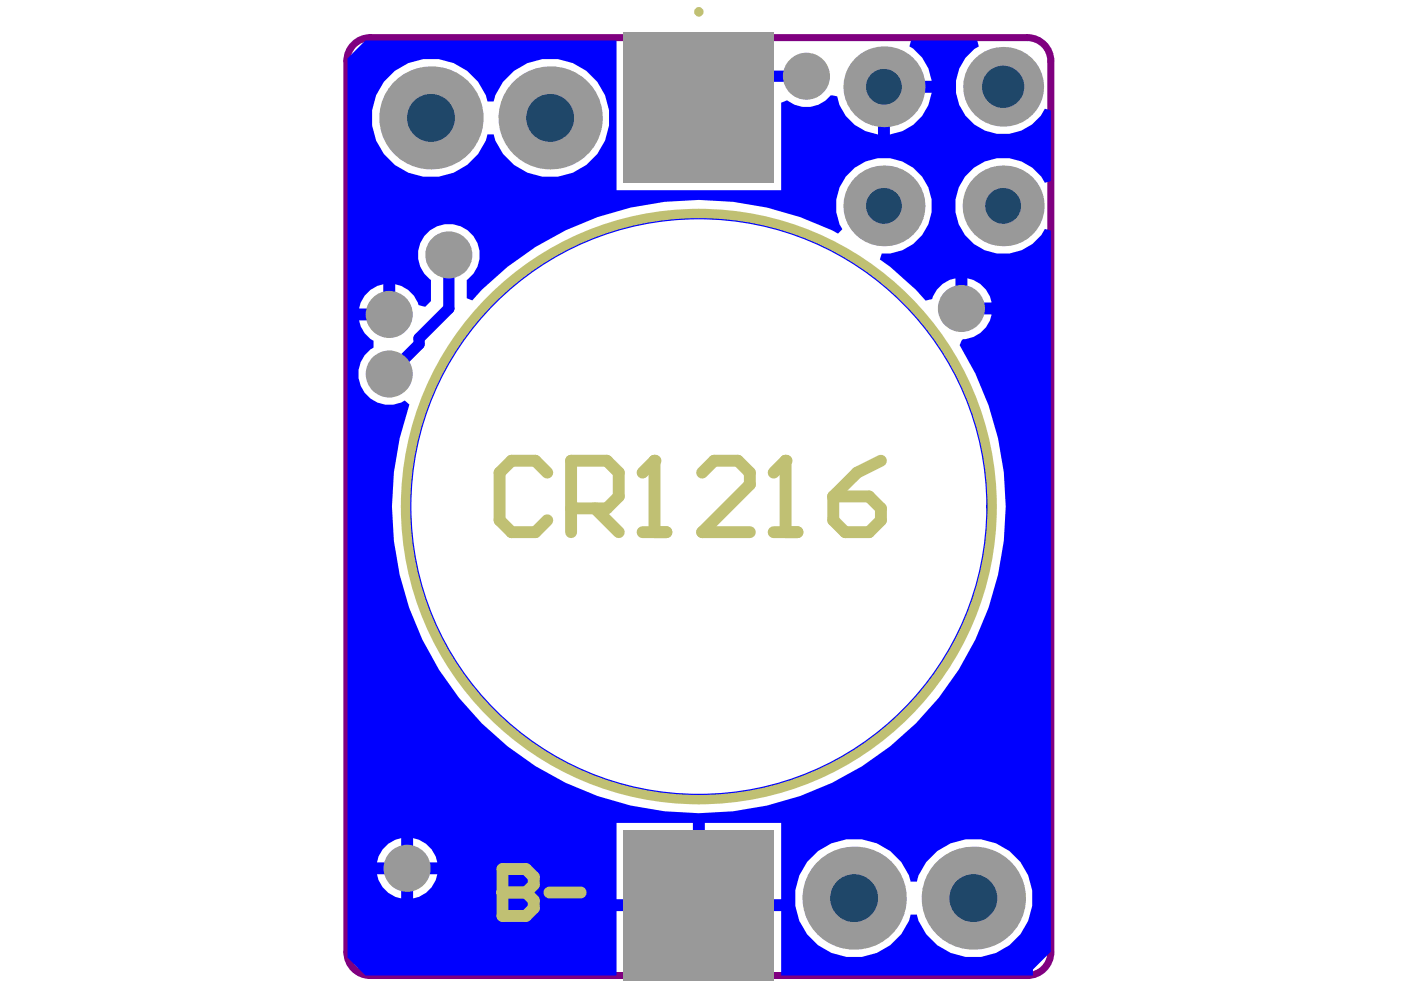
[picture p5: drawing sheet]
<svg xmlns="http://www.w3.org/2000/svg" width="297mm" height="210mm" viewBox="0 0 297 210" stroke-linecap="round" stroke-linejoin="round" font-family="sans-serif">
<path d="M74.7 9.7a5 5 0 0 1 3.8-1.7h139.3a5 5 0 0 1 5 4.9v189a5 5 0 0 1-5 4.9h-139.3a5 5 0 0 1-5-4.9v-189a4.9 4.9 0 0 1 1.2-3.2z" fill="none" stroke="#800080" stroke-width="1.5"/>
<g fill="#a6968d">
<circle cx="82.5" cy="79.3" r="2.49"/>
<circle cx="95.2" cy="54" r="2.49"/>
<circle cx="82.5" cy="66.7" r="2.49"/>
<circle cx="203.8" cy="65.4" r="2.49"/>
<circle cx="86.3" cy="184.1" r="2.49"/>
<circle cx="171" cy="16.2" r="2.49"/>
</g>
<path d="M73.7 12.4v190.6l3.8 3.8h53.2v-13.6h34.9v13.6h53.4v-1.2l3.8-3.8v-152.9l-1.3-.4a10.2 10.2 0 0 1-15.3 3 10.2 10.2 0 0 1 0-15.7 10.2 10.2 0 0 1 15.3 3l1.3-.4v-15l-1.3-.3a10 10 0 0 1-15.7 2.6 10 10 0 0 1 1.7-15.9l-.3-1.2h-14l-.4 1.2a9.7 9.7 0 0 1 4.7 7.3h-10.1v1.3h-1.3v10.1a10 10 0 0 1-8.6-8.1l-1.4-.2a6.5 6.5 0 0 1-9.2 1.1l-1.3 .5v18.5h-34.9v-31.7h-53.2zM81.4 17.3a12.5 12.5 0 0 1 12.3-4.7 12.5 12.5 0 0 1 9.7 8.9h1.3a12.6 12.6 0 0 1 21.6-4.6 12.6 12.6 0 0 1-8 20.6 12.3 12.3 0 0 1-13.6-9h-1.3a12.5 12.5 0 0 1-17.8 7.7 12.5 12.5 0 0 1-4.2-18.9zM188.7 19.7h8.8a10.1 10.1 0 0 1-8.8 8.8zM90 50a6.5 6.5 0 0 1 9.9-.5 6.5 6.5 0 0 1-.9 9.9v3.8l1.1 .5a64.7 64.7 0 0 1 77.6-14.2l.9-.9a10.1 10.1 0 0 1 5.6-14.6 10.1 10.1 0 0 1 13.3 8.2 10.1 10.1 0 0 1-10.6 11.6l-.4 1.2 2.2 1.6 5.5 4.8 2 2.3 1.4-.3a6.2 6.2 0 0 1 5-4.4v6.4h1.2v1.3h6.4a6.4 6.4 0 0 1-6 5.2l-.3 .3-.4 1a65 65 0 0 1-48.3 98.8 65 65 0 0 1-68.4-86.2l-1-.9a6.5 6.5 0 0 1-8.9-2.3 6.5 6.5 0 0 1 2.3-8.9v-1.4a6 6 0 0 1-3.1-4.4h6.4v-1.2h1.3v-6.4a6.3 6.3 0 0 1 4.9 4.4l1.4 .4 1.3-1.3v-4.4a6.5 6.5 0 0 1-1.4-9.4zM205.1 59a6.3 6.3 0 0 1 5.1 5.1h-5.1zM77.3 62.7l1.2-1.2 1.5-.9 1.3-.3v5.1h-5.2l.4-1.2zM81.1 180.1l1.2-1.2 1.5-.9 1.3-.3v5.1h-5.2l.4-1.2zM87.6 177.7a6.3 6.3 0 0 1 5.1 5.1h-5.1zM171.1 182.8a12.5 12.5 0 0 1 12.3-4.7 12.5 12.5 0 0 1 9.7 8.8h1.3a12.6 12.6 0 0 1 21.6-4.6 12.6 12.6 0 0 1-8 20.6 12.4 12.4 0 0 1-13.6-9h-1.3a12.5 12.5 0 0 1-17.7 7.7 12.5 12.5 0 0 1-4.3-18.8zM79.9 185.4h5.2v5.1a6.3 6.3 0 0 1-5.2-5.1zM87.6 185.4h5.1a6.3 6.3 0 0 1-5.1 5.1zM130.7 174.5h16.2v16.2h-16.2zM149.4 174.5h16.2v16.2h-16.2z" fill="#00f"/>
<path d="M171 16.2h-16.1l-6.7 6.7M95.2 54v11.4l-6.4 6.3v1.3l-5 5" fill="none" stroke="#00f" stroke-width="2.4"/>
<circle cx="148.2" cy="107.4" r="61.7" fill="none" stroke="#00f" stroke-width="1.5"/>
<circle cx="82.5" cy="79.3" r="4" fill="#999"/>
<circle cx="82.5" cy="79.3" r="2.49" fill="#a6968d"/>
<circle cx="95.2" cy="54" r="4" fill="#999"/>
<circle cx="95.2" cy="54" r="2.49" fill="#a6968d"/>
<circle cx="82.5" cy="66.7" r="4" fill="#999"/>
<circle cx="82.5" cy="66.7" r="2.49" fill="#a6968d"/>
<circle cx="203.8" cy="65.4" r="4" fill="#999"/>
<circle cx="203.8" cy="65.4" r="2.49" fill="#a6968d"/>
<circle cx="86.3" cy="184.1" r="4" fill="#999"/>
<circle cx="86.3" cy="184.1" r="2.49" fill="#a6968d"/>
<circle cx="171" cy="16.2" r="4" fill="#999"/>
<circle cx="171" cy="16.2" r="2.49" fill="#a6968d"/>
<circle cx="206.4" cy="190.4" r="9.9" fill="#999"/>
<circle cx="206.4" cy="190.4" r="5.1" fill="#1f4769"/>
<circle cx="181.1" cy="190.4" r="9.9" fill="#999"/>
<circle cx="181.1" cy="190.4" r="5.1" fill="#1f4769"/>
<circle cx="116.6" cy="25" r="9.9" fill="#999"/>
<circle cx="116.6" cy="25" r="5.1" fill="#1f4769"/>
<circle cx="91.4" cy="25" r="9.9" fill="#999"/>
<circle cx="91.4" cy="25" r="5.1" fill="#1f4769"/>
<circle cx="212.7" cy="43.7" r="7.6" fill="#999"/>
<circle cx="212.7" cy="43.7" r="3.8" fill="#1f4769"/>
<circle cx="212.7" cy="18.4" r="7.5" fill="#999"/>
<circle cx="212.7" cy="18.4" r="4.5" fill="#1f4769"/>
<circle cx="187.4" cy="43.7" r="7.6" fill="#999"/>
<circle cx="187.4" cy="43.7" r="3.8" fill="#1f4769"/>
<circle cx="187.4" cy="18.4" r="7.6" fill="#999"/>
<circle cx="187.4" cy="18.4" r="3.8" fill="#1f4769"/>
<g fill="#00f">
<path d="M133.2 8h29.9v29.8h-29.9z" fill-rule="evenodd"/>
<path d="M133.2 177h29.9v29.8h-29.9z" fill-rule="evenodd"/>
</g>
<path d="M106.5 184.3v9.9h5l1.7-1.7v-1.6l-1.7-1.7h-5" fill="none" stroke="#c0c073" stroke-width="2.5"/>
<circle cx="106.5" cy="189.2" r="1.26" fill="#c0c073"/>
<path d="M138.8 97.7v15.1M116 100.2l-2.5-2.5h-5.1l-2.5 2.5v10.1l2.5 2.5h5.1l2.5-2.5M121.1 107.8h7.6l2.5-2.5v-5.1l-2.5-2.5h-7.6v15.1M126.1 107.8l5.1 5M136.2 112.8h5.1M106.5 184.3h5l1.7 1.6v1.7l-1.7 1.6h-5M116.5 189.2h6.6" fill="none" stroke="#c0c073" stroke-width="2.5"/>
<circle cx="138.8" cy="97.7" r="1.26" fill="#c0c073"/>
<path d="M138.8 97.7l-2.6 2.5M166.6 97.7v15.1M148.9 100.2l2.5-2.5h5.1l2.5 2.5v2.5l-10.1 10.1h10.1M164 112.8h5.1" fill="none" stroke="#c0c073" stroke-width="2.5"/>
<circle cx="166.6" cy="97.7" r="1.26" fill="#c0c073"/>
<path d="M166.6 97.7l-2.6 2.5M186.8 97.7l-5.1 2.5-5 5.1M176.7 105.3h7.5l2.6 2.5v2.5l-2.6 2.5h-5l-2.5-2.5z" fill="none" stroke="#c0c073" stroke-width="2.5"/>
<circle cx="148.2" cy="107.4" r="62.2" fill="none" stroke="#c0c073" stroke-width="2"/>
<circle cx="148.2" cy="2.5" r=".5" fill="none" stroke="#c0c073" stroke-width=".99"/>
<g fill="#999">
<circle cx="82.5" cy="79.3" r="5"/>
<circle cx="95.2" cy="54" r="5"/>
<circle cx="82.5" cy="66.7" r="5"/>
<circle cx="203.8" cy="65.4" r="5"/>
<circle cx="86.3" cy="184.1" r="5"/>
<circle cx="171" cy="16.2" r="5"/>
<circle cx="206.4" cy="190.4" r="10.9"/>
</g>
<circle cx="206.4" cy="190.4" r="5.1" fill="#1f4769"/>
<circle cx="181.1" cy="190.4" r="10.9" fill="#999"/>
<circle cx="181.1" cy="190.4" r="5.1" fill="#1f4769"/>
<circle cx="116.6" cy="25" r="10.9" fill="#999"/>
<circle cx="116.6" cy="25" r="5.1" fill="#1f4769"/>
<circle cx="91.4" cy="25" r="10.9" fill="#999"/>
<circle cx="91.4" cy="25" r="5.1" fill="#1f4769"/>
<circle cx="212.7" cy="43.7" r="8.6" fill="#999"/>
<circle cx="212.7" cy="43.7" r="3.8" fill="#1f4769"/>
<circle cx="212.7" cy="18.4" r="8.5" fill="#999"/>
<circle cx="212.7" cy="18.4" r="4.5" fill="#1f4769"/>
<circle cx="187.4" cy="43.7" r="8.6" fill="#999"/>
<circle cx="187.4" cy="43.7" r="3.8" fill="#1f4769"/>
<circle cx="187.4" cy="18.4" r="8.6" fill="#999"/>
<circle cx="187.4" cy="18.4" r="3.8" fill="#1f4769"/>
<g fill="#999">
<path d="M132.2 7h31.9v31.8h-31.9z" fill-rule="evenodd"/>
<path d="M132.2 176h31.9v31.8h-31.9z" fill-rule="evenodd"/>
</g>
</svg>
